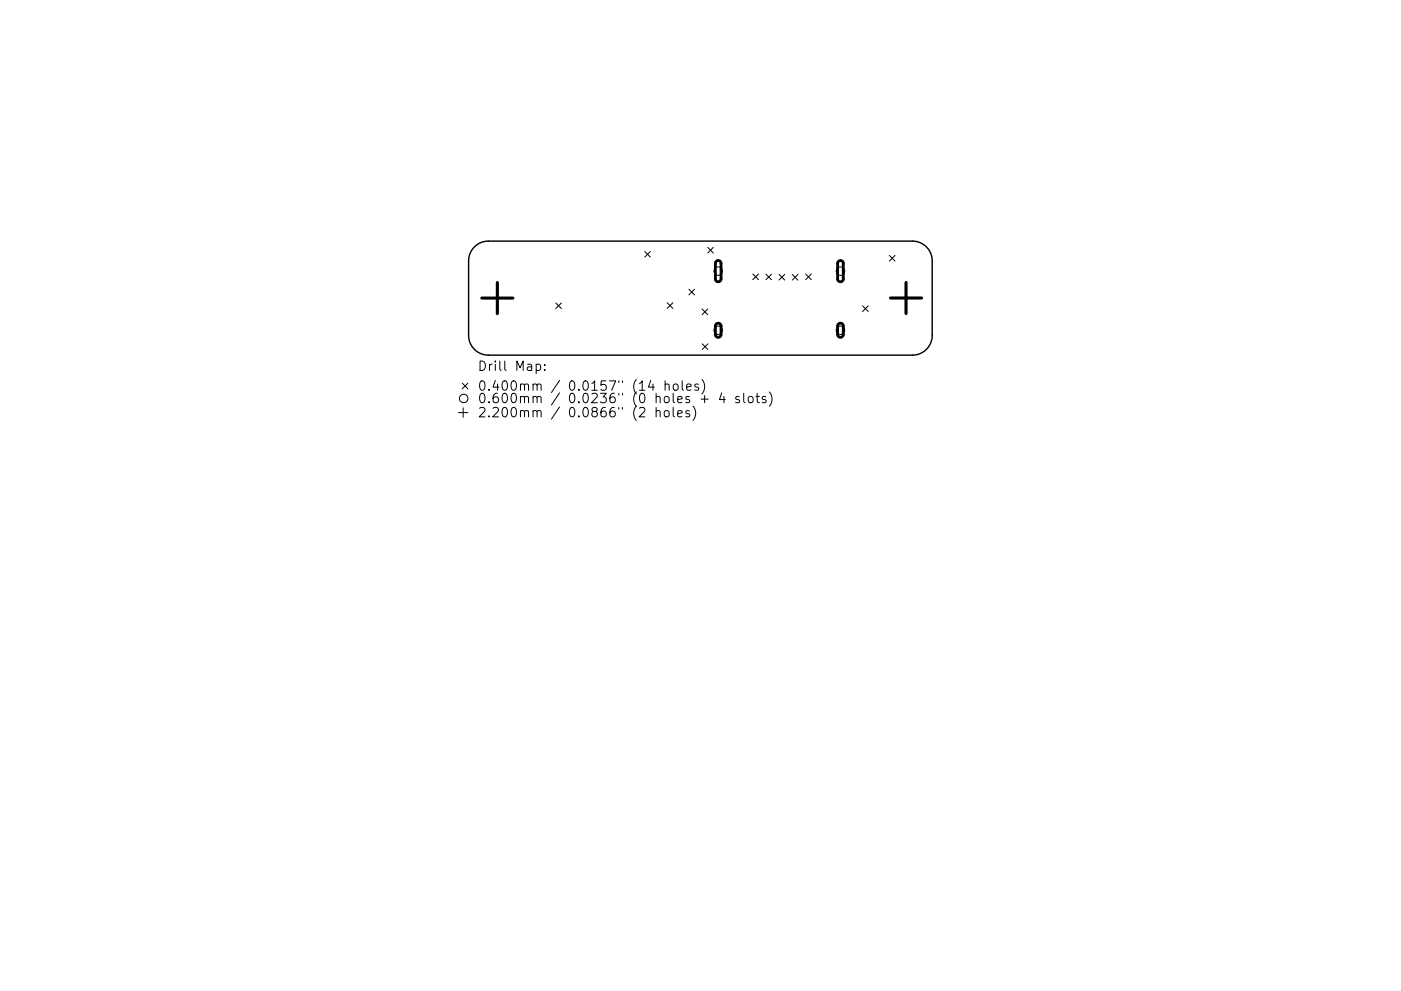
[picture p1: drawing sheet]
<svg xmlns="http://www.w3.org/2000/svg" width="297mm" height="210mm" viewBox="0 0 297 210" stroke-linecap="round" stroke-linejoin="round" font-family="sans-serif">
<defs><g id="words">
<g font-size="2.8">
<text x="101.2" y="78.7">Drill Map:</text>
<text x="101.2" y="82.9">0.400mm / 0.0157&quot; (14 holes)</text>
<text x="101.2" y="85.5">0.600mm / 0.0236&quot; (0 holes + 4 slots)</text>
<text x="101.2" y="88.5">2.200mm / 0.0866&quot; (2 holes)</text>
</g>
</g></defs>
<path d="M100.6 52.4a4.2 4.2 0 0 1 3-1.2h89.9a4.2 4.2 0 0 1 4.2 4.2v15.7a4.2 4.2 0 0 1-4.2 4.2h-89.9a4.2 4.2 0 0 1-4.2-4.2v-15.7a4.2 4.2 0 0 1 1.2-3z" fill="none" stroke="#000" stroke-width=".3"/>
<g fill="none" stroke="#000" stroke-width=".21">
<path d="M136.7 53.3l1.2 1.3M137.9 53.3l-1.2 1.3M150 52.5l1.2 1.2M151.2 52.5l-1.2 1.2M159.6 58.1l1.2 1.2M160.8 58.1l-1.2 1.2M162.4 58.2l1.2 1.2M163.6 58.2l-1.2 1.2M165.2 58.2l1.2 1.2M166.4 58.2l-1.2 1.2M168 58.2l1.2 1.2M169.2 58.2l-1.2 1.2"/>
<path d="M170.8 58.1l1.2 1.2M172 58.1l-1.2 1.2M188.6 54.2l1.2 1.2M189.8 54.2l-1.2 1.2M113.7 77.4l.6-.1 .3 .4v.5l-.2 .3h-.7M115.5 78.4v.2M115.5 77.4v.2M117.8 64.3l1.2 1.2M119 64.3l-1.2 1.2M141.5 64.2l1.2 1.2M142.7 64.2l-1.2 1.2M146.1 61.4l1.2 1.2"/>
<path d="M147.3 61.4l-1.2 1.2M148.9 65.6l1.2 1.2M148.9 72.9l1.2 1.2M150.1 65.6l-1.2 1.2M150.1 72.9l-1.2 1.2M182.9 64.9l1.2 1.2M184.1 64.9l-1.2 1.2M97.2 87.5h2M98 81.3l1.2 1.2M98.2 86.5v2M99.2 81.3l-1.2 1.2M138 80.7l-.5 1.4h1.2"/>
<path d="M139.1 87.3a.5 .5 0 0 1 .9 .1v1M139.1 86.4v2M140.9 87.3l.3-.2 .6 .2 .1 .8-.2 .2-.5 .1-.3-.1zM141 81.7l.3-.2 .5 .1 .1 1.2M141 80.8v2M142.7 86.4v1.8l.3 .2M142.8 81.7a.54 .54 0 0 1 .6-.2 .54 .54 0 0 1 .4 .4l-.1 .7-.6 .2-.4-.4zM143.7 87.8l.9-.2-.1-.4-.5-.1-.3 .3 .1 .9h.7M144.6 80.8v1.7l.3 .3M145.6 82.1l.9-.2-.1-.3-.5-.1-.3 .3 .1 .9h.7M146.2 87.2l-.5-.1-.3 .3 .1 .3 .7 .2v.4h-.8M146.9 86.2a2.29 2.29 0 0 1 0 3"/>
<path d="M148.1 81.6l-.5-.1-.3 .3 .1 .2 .7 .2v.5h-.8M148.6 84.7h1.6M148.8 80.5a2.29 2.29 0 0 1 0 3.1M149.4 83.9v1.5M153 83.3l-.5 1.5h1.3M153.5 84.1v1.3M156.7 84.2l-.4-.1-.3 .3 .1 .3 .6 .2v.4h-.7M157.7 83.4v1.8l.3 .2M158.8 84.2a.54 .54 0 0 1 .9 .3v.6a.54 .54 0 0 1-.5 .4 .54 .54 0 0 1-.6-.4v-.6zM160.3 84.1h.7M160.5 83.4v1.8l.1 .1 .4 .1M162.3 84.2l-.4-.1-.3 .3 .1 .3 .6 .2v.4h-.7"/>
<path d="M163.1 83.2a2.29 2.29 0 0 1 0 3"/>
<circle cx="152.3" cy="57.5" r=".9"/>
<circle cx="178.2" cy="57.5" r=".9"/>
<circle cx="152.3" cy="70.1" r=".9"/>
<circle cx="178.2" cy="70.1" r=".9"/>
<circle cx="98.3" cy="84.5" r=".9"/>
</g>
<path d="M151.8 55.5l.7-.2 .4 .5v3.5l-.2 .3-.4 .2-.4-.2-.2-.4v-3.4zM177.8 55.5l.6-.2 .4 .5v3.5l-.2 .3-.4 .2-.4-.2-.2-.4v-3.4zM151.8 68.7l.6-.1 .5 .5v2l-.2 .3-.3 .2-.5-.1-.2-.4v-2zM177.8 68.7l.6-.1 .4 .5v2l-.2 .3-.3 .2-.5-.1-.2-.4v-2z" fill="none" stroke="#000" stroke-width=".6"/>
<path d="M105.4 59.9v6.6M192.1 59.9v6.6M102.1 63.2h6.6M188.8 63.2h6.6" fill="none" stroke="#000" stroke-width=".66"/>
<use href="#words"/>
</svg>
